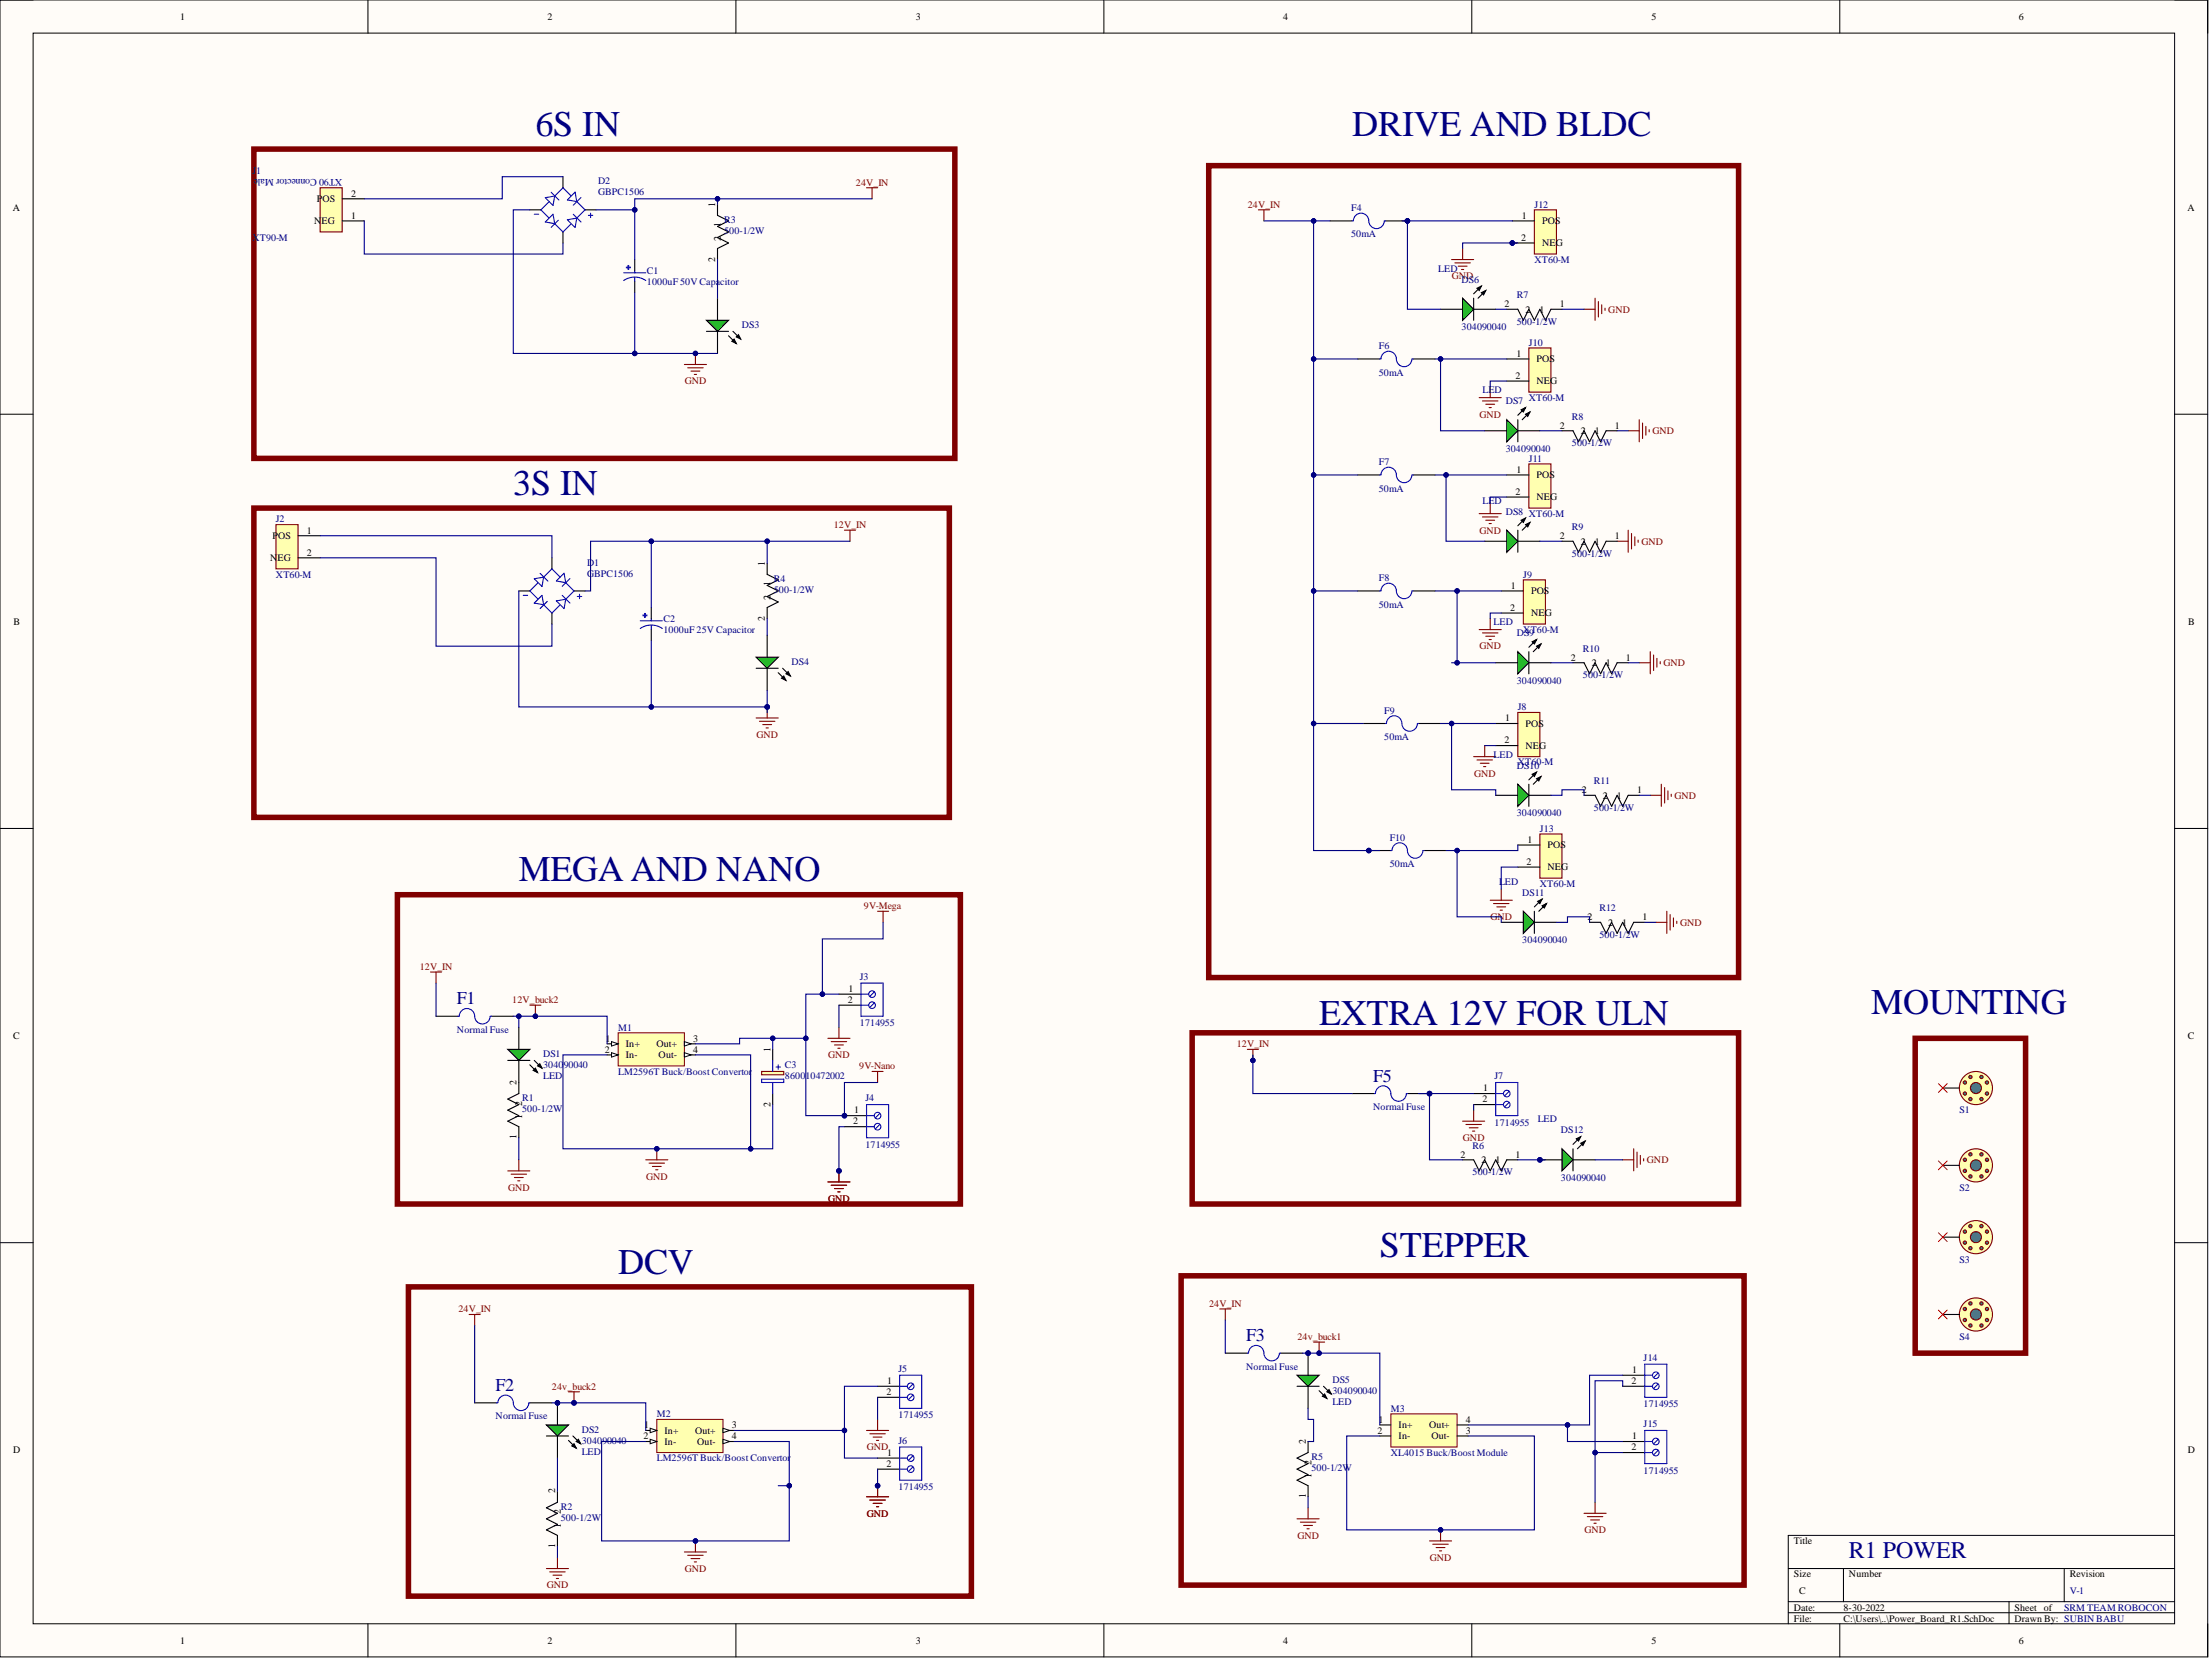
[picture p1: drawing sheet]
<svg xmlns="http://www.w3.org/2000/svg" width="508mm" height="381mm" viewBox="0 0 508 381" stroke-linecap="round" stroke-linejoin="round" font-family="sans-serif">
<defs><g id="words">
<g font-size="8.3" fill="#000080">
<text x="122.9" y="31.2">6S IN</text>
<text x="310.5" y="31.2">DRIVE AND BLDC</text>
<text x="117.9" y="113.6">3S IN</text>
<text x="119.1" y="202.3">MEGA AND NANO</text>
<text x="429.6" y="232.7">MOUNTING</text>
<text x="302.9" y="235.3">EXTRA 12V FOR ULN</text>
<text x="141.9" y="292.3">DCV</text>
<text x="316.8" y="288.5">STEPPER</text>
</g>
<text font-size="5.5" fill="#000080" x="424.5" y="357.6">R1 POWER</text>
<g font-size="4.1" fill="#000080">
<text x="104.9" y="230.5">F1</text>
<text x="315.3" y="248.3">F5</text>
<text x="286.1" y="307.9">F3</text>
<text x="113.8" y="319.3">F2</text>
</g>
<g font-size="2.3">
<text x="41.4" y="4.6">1</text>
<text x="125.7" y="4.6">2</text>
<text x="210.3" y="4.6">3</text>
<text x="294.6" y="4.6">4</text>
<text x="379.2" y="4.6">5</text>
<text x="463.6" y="4.6">6</text>
<text x="72.7" y="46.4">POS</text>
<text x="80.6" y="45.1">2</text>
<text x="164.2" y="47.4" transform="rotate(-90 164.2 47.4)">1</text>
<text x="3" y="48.3">A</text>
<text x="72.1" y="51.5">N</text>
<text x="73.8" y="51.5">EG</text>
<text x="80.6" y="50.2">1</text>
<text x="165.5" y="52.1" transform="rotate(-90 165.5 52.1)">1</text>
<text x="349.4" y="50.2">1</text>
<text x="354.1" y="51.5">POS</text>
<text x="502.2" y="48.3">A</text>
<text x="165.5" y="55.3" transform="rotate(-90 165.5 55.3)">2</text>
<text x="349.3" y="55.3">2</text>
<text x="354.1" y="56.5">NEG</text>
<text x="164.2" y="60.1" transform="rotate(-90 164.2 60.1)">2</text>
<text x="345.4" y="70.5">2</text>
<text x="350.3" y="71.7">2</text>
<text x="353.5" y="71.7">1</text>
<text x="358.1" y="70.5">1</text>
<text x="348.2" y="81.9">1</text>
<text x="352.8" y="83.2">POS</text>
<text x="348" y="87">2</text>
<text x="352.8" y="88.2">NEG</text>
<text x="358.1" y="98.4">2</text>
<text x="362.9" y="99.6">2</text>
<text x="366.1" y="99.6">1</text>
<text x="370.8" y="98.4">1</text>
<text x="348" y="113.6">2</text>
<text x="348.2" y="108.5">1</text>
<text x="352.8" y="109.8">POS</text>
<text x="352.8" y="114.8">NEG</text>
<text x="62.6" y="123.7">POS</text>
<text x="70.5" y="122.4">1</text>
<text x="358.1" y="123.7">2</text>
<text x="362.9" y="125">2</text>
<text x="366.1" y="125">1</text>
<text x="370.8" y="123.7">1</text>
<text x="62" y="128.8">N</text>
<text x="63.7" y="128.8">EG</text>
<text x="70.5" y="127.5">2</text>
<text x="175.6" y="129.8" transform="rotate(-90 175.6 129.8)">1</text>
<text x="176.9" y="137.7" transform="rotate(-90 176.9 137.7)">2</text>
<text x="176.9" y="134.4" transform="rotate(-90 176.9 134.4)">1</text>
<text x="346.9" y="135.1">1</text>
<text x="351.5" y="136.4">POS</text>
<text x="3.1" y="143.4">B</text>
<text x="175.6" y="142.5" transform="rotate(-90 175.6 142.5)">2</text>
<text x="346.7" y="140.2">2</text>
<text x="351.5" y="141.5">NEG</text>
<text x="502.4" y="143.4">B</text>
<text x="360.7" y="151.6">2</text>
<text x="365.5" y="152.9">2</text>
<text x="368.7" y="152.9">1</text>
<text x="373.3" y="151.6">1</text>
<text x="345.6" y="165.5">1</text>
<text x="350.3" y="166.8">POS</text>
<text x="345.4" y="170.6">2</text>
<text x="350.3" y="171.9">NEG</text>
<text x="363.2" y="182">2</text>
<text x="368" y="183.3">2</text>
<text x="371.2" y="183.3">1</text>
<text x="375.9" y="182">1</text>
<text x="350.7" y="193.4">1</text>
<text x="355.3" y="194.7">POS</text>
<text x="350.5" y="198.5">2</text>
<text x="355.3" y="199.8">NEG</text>
<text x="364.5" y="211.2">2</text>
<text x="369.3" y="212.5">2</text>
<text x="372.5" y="212.5">1</text>
<text x="377.1" y="211.2">1</text>
<text x="194.8" y="227.7">1</text>
<text x="194.6" y="230.2">2</text>
<text x="3" y="238.5">C</text>
<text x="139.1" y="239.1">1</text>
<text x="159.2" y="239.1">3</text>
<text x="502.3" y="238.5">C</text>
<text x="138.9" y="241.6">2</text>
<text x="143.7" y="240.3">In+</text>
<text x="143.7" y="242.9">In-</text>
<text x="150.7" y="240.3">Out+</text>
<text x="151.2" y="242.9">Out-</text>
<text x="159.2" y="241.6">4</text>
<text x="176.9" y="241.4" transform="rotate(-90 176.9 241.4)">1</text>
<text x="118.6" y="249" transform="rotate(-90 118.6 249)">2</text>
<text x="340.5" y="250.5">1</text>
<text x="119.9" y="256.8" transform="rotate(-90 119.9 256.8)">1</text>
<text x="119.9" y="253.8" transform="rotate(-90 119.9 253.8)">2</text>
<text x="176.9" y="254" transform="rotate(-90 176.9 254)">2</text>
<text x="196.1" y="255.6">1</text>
<text x="340.4" y="253">2</text>
<text x="118.6" y="261.5" transform="rotate(-90 118.6 261.5)">1</text>
<text x="195.9" y="258.1">2</text>
<text x="335.3" y="265.7">2</text>
<text x="340.1" y="267">2</text>
<text x="343.3" y="267">1</text>
<text x="348" y="265.7">1</text>
<text x="203.7" y="317.7">1</text>
<text x="374.6" y="317.7">2</text>
<text x="374.8" y="315.1">1</text>
<text x="203.5" y="320.2">2</text>
<text x="147.9" y="327.8">1</text>
<text x="152.6" y="329.1">In+</text>
<text x="159.6" y="329.1">Out+</text>
<text x="168" y="327.8">3</text>
<text x="316.3" y="329.1">2</text>
<text x="316.5" y="326.5">1</text>
<text x="321.1" y="327.8">In+</text>
<text x="328.1" y="327.8">Out+</text>
<text x="336.6" y="329.1">3</text>
<text x="336.6" y="326.5">4</text>
<text x="3" y="333.6">D</text>
<text x="147.8" y="330.3">2</text>
<text x="152.6" y="331.6">In-</text>
<text x="160.1" y="331.6">Out-</text>
<text x="168" y="330.3">4</text>
<text x="203.7" y="334.1">1</text>
<text x="299.8" y="331.4" transform="rotate(-90 299.8 331.4)">2</text>
<text x="321.1" y="330.3">In-</text>
<text x="328.6" y="330.3">Out-</text>
<text x="374.6" y="332.9">2</text>
<text x="374.8" y="330.3">1</text>
<text x="502.3" y="333.6">D</text>
<text x="203.5" y="336.7">2</text>
<text x="301.1" y="339.2" transform="rotate(-90 301.1 339.2)">1</text>
<text x="301.1" y="336.2" transform="rotate(-90 301.1 336.2)">2</text>
<text x="127.5" y="342.8" transform="rotate(-90 127.5 342.8)">2</text>
<text x="128.8" y="347.6" transform="rotate(-90 128.8 347.6)">2</text>
<text x="299.8" y="343.9" transform="rotate(-90 299.8 343.9)">1</text>
<text x="128.8" y="350.6" transform="rotate(-90 128.8 350.6)">1</text>
<text x="127.5" y="355.3" transform="rotate(-90 127.5 355.3)">1</text>
<text x="411.9" y="354.4">Title</text>
<text x="411.9" y="362">Size</text>
<text x="413.1" y="365.8">C</text>
<text x="424.5" y="362">Number</text>
<text x="475.2" y="362">Revision</text>
<text x="411.9" y="369.6">Date:</text>
<text x="423.3" y="369.6">8-30-2022</text>
<text x="462.5" y="369.6">Sheet of</text>
<text x="41.4" y="377.3">1</text>
<text x="125.7" y="377.3">2</text>
<text x="210.3" y="377.3">3</text>
<text x="294.6" y="377.3">4</text>
<text x="379.2" y="377.3">5</text>
<text x="411.9" y="372.2">File:</text>
<text x="423.3" y="372.2">C:\Users\..\Power_Board_R1.SchDoc</text>
<text x="462.5" y="372.2">Drawn By: SUBIN BABU</text>
<text x="463.6" y="377.3">6</text>
</g>
<g font-size="2.3" fill="#000080">
<text x="58" y="40.1">J</text>
<text x="58.8" y="40.1">1</text>
<text x="78.6" y="41.1" transform="rotate(-180 78.6 41.1)">XT90 Connector Male</text>
<text x="137.4" y="42.3">D2</text>
<text x="137.4" y="44.9">GBPC1506</text>
<text x="352.3" y="47.7">J12</text>
<text x="166.3" y="51.2">R3</text>
<text x="166.3" y="53.7">500-1/2W</text>
<text x="310.2" y="48.4">F4</text>
<text x="58" y="55.3">XT90-M</text>
<text x="310.2" y="54.5">50mA</text>
<text x="148.5" y="63">C1</text>
<text x="148.5" y="65.5">1000uF 50V Capacitor</text>
<text x="330.2" y="62.4">LED</text>
<text x="335.6" y="64.9">DS6</text>
<text x="352.3" y="60.3">XT60-M</text>
<text x="348.2" y="68.4">R7</text>
<text x="170.3" y="75.3">DS3</text>
<text x="335.6" y="75.8">304090040</text>
<text x="348.2" y="74.5">500-1/2W</text>
<text x="316.6" y="80.1">F6</text>
<text x="351" y="79.3">J10</text>
<text x="316.6" y="86.2">50mA</text>
<text x="340.4" y="90.3">LED</text>
<text x="345.7" y="92.8">DS7</text>
<text x="351" y="92">XT60-M</text>
<text x="360.9" y="96.3">R8</text>
<text x="316.6" y="106.7">F7</text>
<text x="345.7" y="103.7">304090040</text>
<text x="351" y="106">J11</text>
<text x="360.9" y="102.4">500-1/2W</text>
<text x="316.6" y="112.8">50mA</text>
<text x="63.4" y="119.9">J2</text>
<text x="340.4" y="115.6">LED</text>
<text x="345.7" y="118.1">DS8 XT60-M</text>
<text x="360.9" y="121.7">R9</text>
<text x="134.8" y="129.8">D1</text>
<text x="360.9" y="127.8">500-1/2W</text>
<text x="63.4" y="132.6">XT60-M</text>
<text x="134.8" y="132.3">GBPC1506</text>
<text x="177.7" y="133.6">R4</text>
<text x="177.7" y="136.1">500-1/2W</text>
<text x="316.6" y="133.4">F8</text>
<text x="349.8" y="132.6">J9</text>
<text x="152.3" y="142.8">C2</text>
<text x="316.6" y="139.4">50mA</text>
<text x="342.9" y="143.5">LED</text>
<text x="152.3" y="145.4">1000uF 25V Capacitor</text>
<text x="348.2" y="146">DS9</text>
<text x="349.8" y="145.3">XT60-M</text>
<text x="363.4" y="149.6">R10</text>
<text x="181.7" y="152.6">DS4</text>
<text x="363.4" y="155.7">500-1/2W</text>
<text x="348.2" y="156.9">304090040</text>
<text x="317.8" y="163.8">F9</text>
<text x="348.5" y="163">J8</text>
<text x="317.8" y="169.9">50mA</text>
<text x="342.9" y="173.9">LED</text>
<text x="348.2" y="176.5">DS10</text>
<text x="348.5" y="175.7">XT60-M</text>
<text x="366" y="180">R11</text>
<text x="348.2" y="187.4">304090040</text>
<text x="353.6" y="190.9">J13</text>
<text x="366" y="186.1">500-1/2W</text>
<text x="319.1" y="192.9">F10</text>
<text x="319.1" y="199">50mA</text>
<text x="344.2" y="203.1">LED</text>
<text x="353.6" y="203.6">XT60-M</text>
<text x="349.5" y="205.6">DS11</text>
<text x="367.2" y="209.2">R12</text>
<text x="367.2" y="215.2">500-1/2W</text>
<text x="349.5" y="216.5">304090040</text>
<text x="197.4" y="224.9">J3</text>
<text x="104.9" y="237">Normal Fuse</text>
<text x="141.9" y="236.5">M1</text>
<text x="197.4" y="235.5">1714955</text>
<text x="124.7" y="242.6">DS1</text>
<text x="124.7" y="245.2">3040</text>
<text x="129.4" y="245.2">90040</text>
<text x="180.2" y="245.2">C3</text>
<text x="124.7" y="247.7">LED</text>
<text x="141.9" y="246.7">LM2596T Buck/Boost Convertor</text>
<text x="180.2" y="247.7">860010472002</text>
<text x="343.2" y="247.7">J7</text>
<text x="119.9" y="252.8">R1</text>
<text x="119.9" y="255.3">500-1/2W</text>
<text x="198.7" y="252.8">J4</text>
<text x="315.3" y="254.8">Normal Fuse</text>
<text x="353.1" y="257.6">LED</text>
<text x="449.9" y="255.6">S1</text>
<text x="198.7" y="263.4">1714955</text>
<text x="338.1" y="263.7">R6</text>
<text x="343.2" y="258.3">1714955</text>
<text x="358.4" y="260.1">DS12</text>
<text x="338.1" y="269.8">500-1/2W</text>
<text x="358.4" y="271">304090040</text>
<text x="449.9" y="273.3">S2</text>
<text x="449.9" y="289.8">S3</text>
<text x="449.9" y="307.5">S4</text>
<text x="206.3" y="314.9">J5</text>
<text x="286.1" y="314.4">Normal Fuse</text>
<text x="305.9" y="317.4">DS5</text>
<text x="377.4" y="312.3">J14</text>
<text x="305.9" y="322.5">LED</text>
<text x="305.9" y="320">304090040</text>
<text x="377.4" y="323">1714955</text>
<text x="113.8" y="325.8">Normal Fuse</text>
<text x="133.6" y="328.8">DS2</text>
<text x="150.8" y="325.3">M2</text>
<text x="206.3" y="325.5">1714955</text>
<text x="319.3" y="324">M3</text>
<text x="377.4" y="327.6">J15</text>
<text x="133.6" y="333.9">LED</text>
<text x="133.6" y="331.4">3040</text>
<text x="138.3" y="331.4">90040</text>
<text x="150.8" y="335.4">LM2596T Buck/Boost Convertor</text>
<text x="206.3" y="331.4">J6</text>
<text x="301.1" y="335.2">R5</text>
<text x="319.3" y="334.1">XL4015 Buck/Boost Module</text>
<text x="301.1" y="337.7">500-1/2W</text>
<text x="377.4" y="338.2">1714955</text>
<text x="128.8" y="346.6">R2</text>
<text x="206.3" y="342">1714955</text>
<text x="128.8" y="349.1">500-1/2W</text>
<text x="475.2" y="365.8">V-1</text>
<text x="473.9" y="369.6">SRM TEAM ROBOCON</text>
</g>
<g font-size="2.3" fill="#800000">
<text x="196.5" y="42.6">24V_IN</text>
<text x="286.5" y="47.7">24V_IN</text>
<text x="333.4" y="64.1">GND</text>
<text x="369.3" y="71.7">GND</text>
<text x="157.2" y="88.2">GND</text>
<text x="339.7" y="95.8">GND</text>
<text x="379.4" y="99.6">GND</text>
<text x="191.4" y="121.2">12V_IN</text>
<text x="339.7" y="122.4">GND</text>
<text x="376.9" y="125">GND</text>
<text x="339.7" y="149.1">GND</text>
<text x="381.9" y="152.9">GND</text>
<text x="173.7" y="169.4">GND</text>
<text x="338.4" y="178.2">GND</text>
<text x="384.5" y="183.3">GND</text>
<text x="198.4" y="208.7">9V-Mega</text>
<text x="342.2" y="211.2">GND</text>
<text x="385.7" y="212.5">GND</text>
<text x="96.4" y="222.6">12V_IN</text>
<text x="117.6" y="230.2">12V_buck2</text>
<text x="190.2" y="242.9">GND</text>
<text x="197.3" y="245.4">9V-Nano</text>
<text x="283.9" y="240.3">12V_IN</text>
<text x="335.9" y="261.9">GND</text>
<text x="378.1" y="267">GND</text>
<text x="116.7" y="273.3">GND</text>
<text x="148.4" y="270.8">GND</text>
<text x="190.2" y="275.8">GND</text>
<text x="277.6" y="299.9">24V_IN</text>
<text x="105.3" y="301.2">24V_IN</text>
<text x="297.9" y="307.5">24v_buck1</text>
<text x="126.7" y="318.9">24v_buck2</text>
<text x="199" y="332.9">GND</text>
<text x="199" y="348.1">GND</text>
<text x="297.9" y="353.2">GND</text>
<text x="363.8" y="351.9">GND</text>
<text x="328.3" y="358.2">GND</text>
<text x="125.5" y="364.6">GND</text>
<text x="157.2" y="360.8">GND</text>
</g>
</g></defs>
<path d="M0 0h506.9v380.3h-506.9z" fill-rule="evenodd" fill="#fffcf8"/>
<path d="M0 0h506.9v380.3h-506.9z" fill="none" stroke="#000" stroke-width=".23"/>
<path d="M7.6 7.6h491.7v365.1h-491.7z" fill-rule="evenodd" fill="#fffcf8"/>
<g fill="none" stroke="#000" stroke-width=".23">
<path d="M0 0h7.6M84.5 0v7.6M169 0v7.6M253.4 0v7.6M337.9 0v7.6M422.4 0v7.6M499.3 0h7.6v7.6M7.6 7.6h491.7v365.1h-491.7zM0 95.1h7.6M499.3 95.1h7.6M0 190.1h7.6M499.3 190.1h7.6"/>
<path d="M0 285.2h7.6M499.3 285.2h7.6M499.3 352.4h-88.7v20.3M84.5 372.7v7.6M169 372.7v7.6M253.4 372.7v7.6M337.9 372.7v7.6M410.6 360h88.7M410.6 367.6h88.7M410.6 370.2h88.7M422.4 372.7v7.6M423.3 360v7.6"/>
<path d="M461.3 367.6v5.1M473.9 360v7.6M506.9 372.7v7.6"/>
</g>
<path d="M333.3 59.6h5.1M335.8 57v2.6M334 60.3h3.6M334.8 61.1h2M335.6 61.9h.5M157.1 83.7h5.1M157.9 84.4h3.5M158.7 85.2h2M159.4 85.9h.5M159.7 81.1v2.6" fill="none" stroke="#800000" stroke-width=".25"/>
<circle cx="159.7" cy="81.1" r=".51" fill="#000080"/>
<circle cx="159.7" cy="81.1" r=".51" fill="none" stroke="#000080" stroke-width=".23"/>
<path d="M288.9 48.2h2.6M290.2 48.2v2.5" fill="none" stroke="#800000" stroke-width=".25"/>
<circle cx="323.1" cy="50.7" r=".51" fill="#000080"/>
<circle cx="323.1" cy="50.7" r=".51" fill="none" stroke="#000080" stroke-width=".23"/>
<path d="M305.4 50.7h5.1M318.1 50.7h5" fill="none" stroke="#000" stroke-width=".25"/>
<circle cx="323.1" cy="50.7" r=".51" fill="#000080"/>
<circle cx="323.1" cy="50.7" r=".51" fill="none" stroke="#000080" stroke-width=".23"/>
<g fill="none" stroke="#00f" stroke-width=".25">
<path d="M310.5 50.7h.2M310.7 50.6a1.83 1.83 0 0 1 2.1-1.7 1.83 1.83 0 0 1 1.5 2.3 1.77 1.77 0 0 0 2 1.3 1.77 1.77 0 0 0 1.5-1.7M317.8 50.7h.3M316.8 82.4h.3M317.1 82.3a1.83 1.83 0 0 1 2.1-1.7 1.83 1.83 0 0 1 1.5 2.3 1.77 1.77 0 0 0 1.9 1.3 1.77 1.77 0 0 0 1.6-1.7M324.2 82.4h.2M316.8 109h.3M317.1 109a1.83 1.83 0 0 1 2.1-1.7 1.83 1.83 0 0 1 1.5 2.2 1.77 1.77 0 0 0 1.9 1.3 1.77 1.77 0 0 0 1.6-1.7M324.2 109h.2M316.8 135.6h.3M317.1 135.6a1.83 1.83 0 0 1 2.1-1.7 1.83 1.83 0 0 1 1.5 2.2 1.77 1.77 0 0 0 1.9 1.3 1.77 1.77 0 0 0 1.6-1.7M324.2 135.6h.2"/>
<path d="M318.1 166.1h.2M318.3 166a1.83 1.83 0 0 1 2.1-1.7 1.83 1.83 0 0 1 1.5 2.2 1.77 1.77 0 0 0 2 1.3 1.77 1.77 0 0 0 1.5-1.7M325.4 166.1h.3"/>
</g>
<g fill="none" stroke="#800000" stroke-width=".25">
<path d="M363.7 71h2.5M366.2 68.4v5.1M367 69.2v3.6M367.8 70v2M368.5 70.7v.5M339.6 91.3h5.1M340.4 92h3.5M341.1 92.8h2.1M341.9 93.5h.5M342.2 88.7v2.6M373.8 98.9h2.6M376.4 96.3v5.1"/>
<path d="M377.1 97.1v3.5M377.9 97.9v2M378.7 98.6v.5M339.6 117.9h5.1M340.4 118.6h3.5M341.1 119.4h2.1M342.2 115.4v2.5M341.9 120.2h.5M371.3 124.2h2.5M373.8 121.7v5.1M374.6 122.4v3.6M375.4 123.2v2"/>
<path d="M376.1 124v.5M339.6 144.5h5.1M340.4 145.3h3.5M341.1 146h2.1M341.9 146.8h.5M342.2 142v2.5M376.4 152.1h2.5M378.9 149.6v5M379.7 150.3v3.6M380.4 151.1v2M381.2 151.9v.5M338.4 173.7h5"/>
<path d="M339.1 174.4h3.6M339.9 175.2h2M340.6 175.9h.5M340.9 171.1v2.6M378.9 182.5h2.5M381.4 180v5.1M382.2 180.8v3.5M383 181.5v2.1M383.7 182.3v.5"/>
</g>
<path d="M164.7 68.4v5.1M164.7 76.1v5M311.7 82.4h5.1M324.4 82.4h5.1M311.7 109h5.1M324.4 109h5.1M311.7 135.6h5.1M324.4 135.6h5.1M313 166.1h5.1M325.7 166.1h5" fill="none" stroke="#000" stroke-width=".25"/>
<path d="M162.2 73.5h5.1l-2.6 2.6z" fill="#00bf00"/>
<path d="M162.2 73.5h5.1l-2.6 2.6zM162.2 76.1h5.1M167.3 77.1l1.7 1.7M168.3 76.1l1.8 1.7M168.5 77.8l.5 1-1-.5zM169.6 76.8l.5 1-1.1-.5zM330.7 71h5.1M338.4 71h5" fill="none" stroke="#000" stroke-width=".25"/>
<path d="M168.5 77.8l.5 1-1-.5zM169.6 76.8l.5 1-1.1-.5z" fill="#000"/>
<path d="M335.8 68.4l2.6 2.6-2.6 2.5z" fill="#00bf00"/>
<path d="M335.8 68.4l2.6 2.6-2.6 2.5zM338.4 68.4v5.1M339.1 66.2l1-.5-.5 1zM340.1 67.2l1-.5-.5 1zM340.1 65.7l-1.7 1.7M341.1 66.7l-1.7 1.7M340.9 98.9h5.1M348.5 98.9h5.1" fill="none" stroke="#000" stroke-width=".25"/>
<path d="M339.1 66.2l1-.5-.5 1zM340.1 67.2l1-.5-.5 1z" fill="#000"/>
<path d="M346 96.3l2.5 2.6-2.5 2.5z" fill="#00bf00"/>
<path d="M346 96.3l2.5 2.6-2.5 2.5zM348.5 96.3v5.1M349.3 94.1l1-.6-.5 1.1zM350.3 95.1l1-.5-.5 1zM350.3 93.5l-1.8 1.8M351.3 94.6l-1.8 1.7M343.4 152.1h5.1M351 152.1h5.1" fill="none" stroke="#000" stroke-width=".25"/>
<path d="M349.3 94.1l1-.6-.5 1.1zM350.3 95.1l1-.5-.5 1z" fill="#000"/>
<path d="M348.5 149.6l2.5 2.5-2.5 2.5z" fill="#00bf00"/>
<path d="M348.5 149.6l2.5 2.5-2.5 2.5zM351 149.6v5M351.8 147.3l1-.5-.5 1zM352.8 148.3l1-.5-.5 1zM352.8 146.8l-1.8 1.8M353.8 147.8l-1.8 1.8M343.4 182.5h5.1M351 182.5h5.1" fill="none" stroke="#000" stroke-width=".25"/>
<path d="M351.8 147.3l1-.5-.5 1zM352.8 148.3l1-.5-.5 1z" fill="#000"/>
<path d="M348.5 180l2.5 2.5-2.5 2.6z" fill="#00bf00"/>
<path d="M164.7 46.9v2.5l2.6 1.3-2.6 1.3 2.6 1.2-2.6 1.3 2.6 1.3-2.6 1.2v2.6M346 71h2.5l1.3 2.5 1.2-2.5 1.3 2.5 1.3-2.5 1.2 2.5 1.3-2.5h2.5M358.6 98.9h2.6l1.2 2.5 1.3-2.5 1.3 2.5 1.2-2.5 1.3 2.5 1.3-2.5h2.5M358.6 124.2h2.6l1.2 2.6 1.3-2.6 1.3 2.6 1.2-2.6 1.3 2.6 1.3-2.6h2.5M361.2 152.1h2.5l1.3 2.5 1.2-2.5 1.3 2.5 1.3-2.5 1.2 2.5 1.3-2.5h2.5M351.8 177.7l1-.5-.5 1zM352.8 178.7l1-.5-.5 1zM352.8 177.2l-1.8 1.8M353.8 178.2l-1.8 1.8M348.5 180l2.5 2.5-2.5 2.6zM351 180v5.1M363.7 182.5h2.5l1.3 2.6 1.3-2.6 1.2 2.6 1.3-2.6 1.3 2.6 1.2-2.6h2.6" fill="none" stroke="#000" stroke-width=".25"/>
<path d="M351.8 177.7l1-.5-.5 1zM352.8 178.7l1-.5-.5 1z" fill="#000"/>
<path d="M328.2 353.7h5.1M329 354.4h3.5M329.7 355.2h2.1M330.5 356h.5M330.7 351.1v2.6M363.7 347.3h5.1M364.5 348.1h3.5M365.2 348.9h2M366 349.6h.5M366.2 344.8v2.5" fill="none" stroke="#800000" stroke-width=".25"/>
<circle cx="330.8" cy="351.1" r=".51" fill="#000080"/>
<circle cx="330.8" cy="351.1" r=".51" fill="none" stroke="#000080" stroke-width=".23"/>
<path d="M301.6 308h2.5M302.9 308v2.6" fill="none" stroke="#800000" stroke-width=".25"/>
<circle cx="302.9" cy="310.6" r=".51" fill="#000080"/>
<circle cx="302.9" cy="310.6" r=".51" fill="none" stroke="#000080" stroke-width=".23"/>
<path d="M340.9 124.2h5.1M348.5 124.2h5.1" fill="none" stroke="#000" stroke-width=".25"/>
<path d="M346 121.7l2.5 2.5-2.5 2.6z" fill="#00bf00"/>
<path d="M349.3 119.4l1-.5-.5 1zM350.3 118.9l-1.8 1.8M351.3 119.9l-1.8 1.8M346 121.7l2.5 2.5-2.5 2.6zM348.5 121.7v5.1M350.3 120.4l1-.5-.5 1z" fill="none" stroke="#000" stroke-width=".25"/>
<path d="M349.3 119.4l1-.5-.5 1zM350.3 120.4l1-.5-.5 1z" fill="#000"/>
<path d="M342.2 206.6h5M342.9 207.4h3.6M343.7 208.1h2M344.4 208.9h.5M344.7 204.1v2.5M280.1 300.4h2.5M281.3 300.4v2.6" fill="none" stroke="#800000" stroke-width=".25"/>
<circle cx="314.3" cy="195.2" r=".51" fill="#000080"/>
<circle cx="314.3" cy="195.2" r=".51" fill="none" stroke="#000080" stroke-width=".23"/>
<path d="M314.3 195.2h5" fill="none" stroke="#000" stroke-width=".25"/>
<circle cx="314.3" cy="195.2" r=".51" fill="#000080"/>
<circle cx="314.3" cy="195.2" r=".51" fill="none" stroke="#000080" stroke-width=".23"/>
<path d="M326.9 195.2h5.1M344.7 211.7h5.1M352.3 211.7h5.1" fill="none" stroke="#000" stroke-width=".25"/>
<path d="M319.3 195.2h.3M319.6 195.2a1.83 1.83 0 0 1 2.1-1.7 1.83 1.83 0 0 1 1.5 2.2 1.77 1.77 0 0 0 1.9 1.3 1.77 1.77 0 0 0 1.6-1.7M326.7 195.2h.2" fill="none" stroke="#00f" stroke-width=".25"/>
<path d="M380.2 211.7h2.5M382.7 209.2v5M383.5 209.9v3.6M384.2 210.7v2M385 211.4v.5" fill="none" stroke="#800000" stroke-width=".25"/>
<path d="M349.8 209.2l2.5 2.5-2.5 2.5z" fill="#00bf00"/>
<path d="M349.8 209.2l2.5 2.5-2.5 2.5zM352.3 209.2v5M353.1 206.9l1-.5-.5 1zM354.1 207.9l1-.5-.5 1zM354.1 206.4l-1.8 1.7M355.1 207.4l-1.8 1.8M365 211.7h2.5l1.3 2.5 1.2-2.5 1.3 2.5 1.3-2.5 1.2 2.5 1.3-2.5h2.5" fill="none" stroke="#000" stroke-width=".25"/>
<path d="M353.1 206.9l1-.5-.5 1zM354.1 207.9l1-.5-.5 1z" fill="#000"/>
<path d="M173.6 164.8h5.1M174.4 165.5h3.5M175.1 166.3h2.1M175.9 167.1h.5M176.1 162.3v2.5M201.5 209.2h2.5M202.8 209.2v2.5M200.2 245.9h2.6M201.5 245.9v2.6" fill="none" stroke="#800000" stroke-width=".25"/>
<circle cx="176.1" cy="162.3" r=".51" fill="#000080"/>
<circle cx="176.1" cy="162.3" r=".51" fill="none" stroke="#000080" stroke-width=".23"/>
<path d="M193.9 121.7h2.5M195.2 121.7v2.5" fill="none" stroke="#800000" stroke-width=".25"/>
<path d="M176.1 145.8v5M176.1 153.4v5.1" fill="none" stroke="#000" stroke-width=".25"/>
<path d="M173.6 150.8h5.1l-2.6 2.6z" fill="#00bf00"/>
<path d="M173.6 150.8h5.1l-2.6 2.6zM173.6 153.4h5.1M178.7 154.4l1.8 1.8M179.7 153.4l1.8 1.8M179.9 155.2l.6 1-1.1-.5zM181 154.1l.5 1.1-1-.6z" fill="none" stroke="#000" stroke-width=".25"/>
<path d="M179.9 155.2l.6 1-1.1-.5zM181 154.1l.5 1.1-1-.6z" fill="#000"/>
<path d="M63.4 120.4h5v10.2h-5z" fill-rule="evenodd" fill="#ffffb0"/>
<path d="M63.4 120.4h5v10.2h-5zM190.1 271.3h5.1M190.8 272h3.6M191.6 272.8h2M192.4 273.6h.5M192.6 268.7v2.6" fill="none" stroke="#800000" stroke-width=".25"/>
<path d="M68.4 123h5.1M68.4 128h5.1" fill="none" stroke="#000" stroke-width=".25"/>
<circle cx="192.6" cy="268.7" r=".51" fill="#000080"/>
<circle cx="192.6" cy="268.7" r=".51" fill="none" stroke="#000080" stroke-width=".23"/>
<path d="M190.1 271.3h5.1M190.8 272h3.6M191.6 272.8h2M192.4 273.6h.5M192.6 268.7v2.6" fill="none" stroke="#800000" stroke-width=".25"/>
<circle cx="192.6" cy="268.7" r=".51" fill="#000080"/>
<circle cx="192.6" cy="268.7" r=".51" fill="none" stroke="#000080" stroke-width=".23"/>
<path d="M141.9 237h15.2v7.7h-15.2z" fill-rule="evenodd" fill="#ffffb0"/>
<path d="M141.9 237h15.2v7.7h-15.2z" fill="none" stroke="#800000" stroke-width=".23"/>
<path d="M139.4 239.6h2.5" fill="none" stroke="#000" stroke-width=".25"/>
<path d="M140.4 239.1l1.5 .5-1.5 .5z" fill="#f8fcff"/>
<path d="M140.4 239.1l1.5 .5-1.5 .5z" fill="none" stroke="#000" stroke-width=".23"/>
<path d="M139.4 242.1h2.5" fill="none" stroke="#000" stroke-width=".25"/>
<path d="M140.4 241.6l1.5 .5-1.5 .5z" fill="#f8fcff"/>
<path d="M140.4 241.6l1.5 .5-1.5 .5z" fill="none" stroke="#000" stroke-width=".23"/>
<path d="M157.1 242.1h2.6" fill="none" stroke="#000" stroke-width=".25"/>
<path d="M157.1 241.6l1.6 .5-1.6 .5z" fill="#f8fcff"/>
<path d="M157.1 241.6l1.6 .5-1.6 .5z" fill="none" stroke="#000" stroke-width=".23"/>
<path d="M157.1 239.6h2.6" fill="none" stroke="#000" stroke-width=".25"/>
<path d="M157.1 239.1l1.6 .5-1.6 .5z" fill="#f8fcff"/>
<path d="M157.1 239.1l1.6 .5-1.6 .5z" fill="none" stroke="#000" stroke-width=".23"/>
<path d="M190.1 238.3h5.1M190.8 239.1h3.6M191.6 239.8h2M192.6 235.8v2.5M192.4 240.6h.5M148.3 266.2h5M149 267h3.6M149.8 267.7h2M150.5 268.5h.6M150.8 263.7v2.5" fill="none" stroke="#800000" stroke-width=".25"/>
<circle cx="150.8" cy="263.7" r=".51" fill="#000080"/>
<circle cx="150.8" cy="263.7" r=".51" fill="none" stroke="#000080" stroke-width=".23"/>
<path d="M121.7 230.7h2.5M122.9 230.7v2.5" fill="none" stroke="#800000" stroke-width=".25"/>
<circle cx="122.9" cy="233.2" r=".51" fill="#000080"/>
<circle cx="122.9" cy="233.2" r=".51" fill="none" stroke="#000080" stroke-width=".23"/>
<path d="M98.8 223.1h2.6M100.1 223.1v2.5M199 343.5h5M199.7 344.3h3.6M200.5 345.1h2M201.2 345.8h.5M201.5 341v2.5" fill="none" stroke="#800000" stroke-width=".25"/>
<circle cx="201.5" cy="341" r=".51" fill="#000080"/>
<circle cx="201.5" cy="341" r=".51" fill="none" stroke="#000080" stroke-width=".23"/>
<path d="M199 343.5h5M199.7 344.3h3.6M200.5 345.1h2M201.2 345.8h.5M201.5 341v2.5" fill="none" stroke="#800000" stroke-width=".25"/>
<circle cx="201.5" cy="341" r=".51" fill="#000080"/>
<circle cx="201.5" cy="341" r=".51" fill="none" stroke="#000080" stroke-width=".23"/>
<path d="M150.8 325.8h15.2v7.6h-15.2z" fill-rule="evenodd" fill="#ffffb0"/>
<path d="M150.8 325.8h15.2v7.6h-15.2z" fill="none" stroke="#800000" stroke-width=".23"/>
<path d="M148.3 328.3h2.5" fill="none" stroke="#000" stroke-width=".25"/>
<path d="M149.3 327.8l1.5 .5-1.5 .5z" fill="#f8fcff"/>
<path d="M149.3 327.8l1.5 .5-1.5 .5z" fill="none" stroke="#000" stroke-width=".23"/>
<path d="M148.3 330.9h2.5" fill="none" stroke="#000" stroke-width=".25"/>
<path d="M149.3 330.3l1.5 .6-1.5 .5z" fill="#f8fcff"/>
<path d="M149.3 330.3l1.5 .6-1.5 .5z" fill="none" stroke="#000" stroke-width=".23"/>
<path d="M166 330.9h2.5" fill="none" stroke="#000" stroke-width=".25"/>
<path d="M166 330.3l1.5 .6-1.5 .5z" fill="#f8fcff"/>
<path d="M166 330.3l1.5 .6-1.5 .5z" fill="none" stroke="#000" stroke-width=".23"/>
<path d="M166 328.3h2.5" fill="none" stroke="#000" stroke-width=".25"/>
<path d="M166 327.8l1.5 .5-1.5 .5z" fill="#f8fcff"/>
<path d="M166 327.8l1.5 .5-1.5 .5z" fill="none" stroke="#000" stroke-width=".23"/>
<path d="M199 328.3h5M199.7 329.1h3.6M200.5 329.8h2M201.2 330.6h.5M201.5 325.8v2.5M157.1 356.2h5.1M157.9 357h3.5M158.7 357.7h2M159.4 358.5h.5M159.7 353.7v2.5" fill="none" stroke="#800000" stroke-width=".25"/>
<circle cx="159.7" cy="353.7" r=".51" fill="#000080"/>
<circle cx="159.7" cy="353.7" r=".51" fill="none" stroke="#000080" stroke-width=".23"/>
<path d="M130.5 319.4h2.6M131.8 319.4v2.6" fill="none" stroke="#800000" stroke-width=".25"/>
<circle cx="131.8" cy="322" r=".51" fill="#000080"/>
<circle cx="131.8" cy="322" r=".51" fill="none" stroke="#000080" stroke-width=".23"/>
<g fill="none" stroke="#800000" stroke-width=".25">
<path d="M199 43.1h2.5M200.2 43.1v2.5M335.8 257.3h5.1M336.6 258.1h3.5M337.3 258.9h2.1M338.1 259.6h.5M338.4 254.8v2.5M372.6 266.2h2.5M375.1 263.7v5M375.9 264.4v3.6M376.6 265.2v2M377.4 265.9v.6"/>
<path d="M107.7 301.7h2.5M109 301.7v2.5"/>
</g>
<path d="M58.3 34.2h160.9v71h-160.9zM277.5 38h121.7v186.4h-121.7zM58.3 116.6h159.7v71h-159.7zM91.2 205.4h129.3v70.9h-129.3zM93.8 295.4h129.2v70.9h-129.2zM271.2 292.8h129.2v71h-129.2z" fill="none" stroke="#800000" stroke-width="1.3"/>
<circle cx="353.6" cy="266.2" r=".51" fill="#000080"/>
<circle cx="353.6" cy="266.2" r=".51" fill="none" stroke="#000080" stroke-width=".23"/>
<path d="M353.6 266.2h5" fill="none" stroke="#000" stroke-width=".25"/>
<circle cx="353.6" cy="266.2" r=".51" fill="#000080"/>
<circle cx="353.6" cy="266.2" r=".51" fill="none" stroke="#000080" stroke-width=".23"/>
<path d="M361.2 266.2h5" fill="none" stroke="#000" stroke-width=".25"/>
<path d="M358.6 263.7l2.6 2.5-2.6 2.5z" fill="#00bf00"/>
<path d="M335.8 266.2h2.6l1.2 2.5 1.3-2.5 1.3 2.5 1.2-2.5 1.3 2.5 1.3-2.5h2.5M358.6 263.7l2.6 2.5-2.6 2.5zM361.2 263.7v5M361.9 261.4l1-.5-.5 1zM362.9 262.4l1.1-.5-.6 1zM362.9 260.9l-1.7 1.8M364 261.9l-1.8 1.8" fill="none" stroke="#000" stroke-width=".25"/>
<path d="M361.9 261.4l1-.5-.5 1zM362.9 262.4l1.1-.5-.6 1z" fill="#000"/>
<path d="M286.4 240.8h2.5M287.7 240.8v2.6" fill="none" stroke="#800000" stroke-width=".25"/>
<circle cx="287.7" cy="243.4" r=".51" fill="#000080"/>
<circle cx="287.7" cy="243.4" r=".51" fill="none" stroke="#000080" stroke-width=".23"/>
<path d="M273.7 237h125.5v39.3h-125.5z" fill="none" stroke="#800000" stroke-width="1.3"/>
<path d="M176.1 129.3v2.5l2.6 1.3-2.6 1.3 2.6 1.2-2.6 1.3 2.6 1.3-2.6 1.2v2.6M192.6 228.2h5.1M192.6 230.7h5.1" fill="none" stroke="#000" stroke-width=".25"/>
<circle cx="200.2" cy="228.2" r=".76" fill="#fff"/>
<g fill="none" stroke="#00f" stroke-width=".25">
<path d="M200.8 227.6l-1.1 1.1"/>
<circle cx="200.2" cy="228.2" r=".76"/>
</g>
<circle cx="200.2" cy="230.7" r=".76" fill="#fff"/>
<g fill="none" stroke="#00f" stroke-width=".25">
<path d="M197.7 228.2h1.8M197.7 230.7h1.8M197.7 225.6h5.1v7.6h-5.1zM200.8 230.2l-1.1 1"/>
<circle cx="200.2" cy="230.7" r=".76"/>
</g>
<path d="M201.5 318.2h5.1M201.5 320.7h5.1" fill="none" stroke="#000" stroke-width=".25"/>
<circle cx="209.1" cy="318.2" r=".76" fill="#fff"/>
<g fill="none" stroke="#00f" stroke-width=".25">
<path d="M209.6 317.6l-1 1.1"/>
<circle cx="209.1" cy="318.2" r=".76"/>
</g>
<circle cx="209.1" cy="320.7" r=".76" fill="#fff"/>
<g fill="none" stroke="#00f" stroke-width=".25">
<path d="M206.6 318.2h1.7M206.6 315.6h5v7.6h-5zM206.6 320.7h1.7M209.6 320.2l-1 1.1"/>
<circle cx="209.1" cy="320.7" r=".76"/>
</g>
<path d="M201.5 334.7h5.1M201.5 337.2h5.1" fill="none" stroke="#000" stroke-width=".25"/>
<circle cx="209.1" cy="334.7" r=".76" fill="#fff"/>
<g fill="none" stroke="#00f" stroke-width=".25">
<path d="M209.6 334.1l-1 1.1"/>
<circle cx="209.1" cy="334.7" r=".76"/>
</g>
<circle cx="209.1" cy="337.2" r=".76" fill="#fff"/>
<g fill="none" stroke="#00f" stroke-width=".25">
<path d="M206.6 334.7h1.7M206.6 337.2h1.7M206.6 332.1h5v7.6h-5zM209.6 336.7l-1 1"/>
<circle cx="209.1" cy="337.2" r=".76"/>
</g>
<path d="M372.6 315.6h5M372.6 318.2h5" fill="none" stroke="#000" stroke-width=".25"/>
<circle cx="380.2" cy="315.6" r=".76" fill="#fff"/>
<g fill="none" stroke="#00f" stroke-width=".25">
<path d="M380.7 315.1l-1.1 1.1"/>
<circle cx="380.2" cy="315.6" r=".76"/>
</g>
<circle cx="380.2" cy="318.2" r=".76" fill="#fff"/>
<g fill="none" stroke="#00f" stroke-width=".25">
<path d="M377.6 315.6h1.8M377.6 318.2h1.8M377.6 313.1h5.1v7.6h-5.1zM380.7 317.6l-1.1 1.1"/>
<circle cx="380.2" cy="318.2" r=".76"/>
</g>
<path d="M338.4 251h5M338.4 253.5h5" fill="none" stroke="#000" stroke-width=".25"/>
<circle cx="346" cy="251" r=".76" fill="#fff"/>
<g fill="none" stroke="#00f" stroke-width=".25">
<path d="M346.5 250.5l-1.1 1"/>
<circle cx="346" cy="251" r=".76"/>
</g>
<circle cx="346" cy="253.5" r=".76" fill="#fff"/>
<g fill="none" stroke="#00f" stroke-width=".25">
<path d="M343.4 251h1.8M343.4 253.5h1.8M343.4 248.5h5.1v7.6h-5.1zM346.5 253l-1.1 1.1"/>
<circle cx="346" cy="253.5" r=".76"/>
</g>
<circle cx="193.9" cy="256.1" r=".51" fill="#000080"/>
<circle cx="193.9" cy="256.1" r=".51" fill="none" stroke="#000080" stroke-width=".23"/>
<path d="M193.9 256.1h5.1" fill="none" stroke="#000" stroke-width=".25"/>
<circle cx="193.9" cy="256.1" r=".51" fill="#000080"/>
<circle cx="193.9" cy="256.1" r=".51" fill="none" stroke="#000080" stroke-width=".23"/>
<path d="M193.9 258.6h5.1" fill="none" stroke="#000" stroke-width=".25"/>
<circle cx="201.5" cy="256.1" r=".76" fill="#fff"/>
<g fill="none" stroke="#00f" stroke-width=".25">
<path d="M202 255.5l-1 1.1"/>
<circle cx="201.5" cy="256.1" r=".76"/>
</g>
<circle cx="201.5" cy="258.6" r=".76" fill="#fff"/>
<g fill="none" stroke="#00f" stroke-width=".25">
<path d="M199 256.1h1.7M199 258.6h1.7M199 253.5h5v7.6h-5zM202 258.1l-1 1"/>
<circle cx="201.5" cy="258.6" r=".76"/>
</g>
<circle cx="347.2" cy="55.8" r=".51" fill="#000080"/>
<circle cx="347.2" cy="55.8" r=".51" fill="none" stroke="#000080" stroke-width=".23"/>
<path d="M352.3 48.2h5.1v10.1h-5.1z" fill-rule="evenodd" fill="#ffffb0"/>
<path d="M352.3 48.2h5.1v10.1h-5.1z" fill="none" stroke="#800000" stroke-width=".25"/>
<path d="M347.2 50.7h5.1M347.2 55.8h5.1" fill="none" stroke="#000" stroke-width=".25"/>
<circle cx="347.2" cy="55.8" r=".51" fill="#000080"/>
<circle cx="347.2" cy="55.8" r=".51" fill="none" stroke="#000080" stroke-width=".23"/>
<path d="M351 79.9h5.1v10.1h-5.1z" fill-rule="evenodd" fill="#ffffb0"/>
<path d="M351 79.9h5.1v10.1h-5.1z" fill="none" stroke="#800000" stroke-width=".25"/>
<path d="M346 82.4h5M346 87.5h5" fill="none" stroke="#000" stroke-width=".25"/>
<path d="M351 106.5h5.1v10.1h-5.1z" fill-rule="evenodd" fill="#ffffb0"/>
<path d="M351 106.5h5.1v10.1h-5.1z" fill="none" stroke="#800000" stroke-width=".25"/>
<path d="M346 109h5M346 114.1h5" fill="none" stroke="#000" stroke-width=".25"/>
<path d="M349.8 133.1h5v10.1h-5z" fill-rule="evenodd" fill="#ffffb0"/>
<path d="M349.8 133.1h5v10.1h-5z" fill="none" stroke="#800000" stroke-width=".25"/>
<path d="M344.7 135.6h5.1M344.7 140.7h5.1" fill="none" stroke="#000" stroke-width=".25"/>
<path d="M348.5 163.5h5.1v10.2h-5.1z" fill-rule="evenodd" fill="#ffffb0"/>
<path d="M348.5 163.5h5.1v10.2h-5.1z" fill="none" stroke="#800000" stroke-width=".25"/>
<path d="M343.4 166.1h5.1M343.4 171.1h5.1" fill="none" stroke="#000" stroke-width=".25"/>
<path d="M353.6 191.4h5v10.2h-5z" fill-rule="evenodd" fill="#ffffb0"/>
<path d="M353.6 191.4h5v10.2h-5z" fill="none" stroke="#800000" stroke-width=".25"/>
<path d="M348.5 193.9h5.1M348.5 199h5.1" fill="none" stroke="#000" stroke-width=".25"/>
<path d="M319.3 324.5h15.3v7.6h-15.3z" fill-rule="evenodd" fill="#ffffb0"/>
<path d="M319.3 324.5h15.3v7.6h-15.3z" fill="none" stroke="#800000" stroke-width=".23"/>
<path d="M316.8 327.1h2.5M316.8 329.6h2.5M334.6 327.1h2.5M334.6 329.6h2.5" fill="none" stroke="#000" stroke-width=".25"/>
<circle cx="453.7" cy="249.7" r="3.8" fill="#ffffb0"/>
<circle cx="453.7" cy="249.7" r="3.8" fill="none" stroke="#800000" stroke-width=".25"/>
<path d="M446.1 249.7h3.8" fill="none" stroke="#000" stroke-width=".25"/>
<circle cx="454.9" cy="252.3" r=".38" fill="#008080"/>
<circle cx="454.9" cy="252.3" r=".38" fill="none" stroke="#800000" stroke-width=".25"/>
<circle cx="452.4" cy="252.3" r=".38" fill="#008080"/>
<circle cx="452.4" cy="252.3" r=".38" fill="none" stroke="#800000" stroke-width=".25"/>
<circle cx="451.1" cy="251" r=".38" fill="#008080"/>
<circle cx="451.1" cy="251" r=".38" fill="none" stroke="#800000" stroke-width=".25"/>
<circle cx="451.1" cy="248.5" r=".38" fill="#008080"/>
<circle cx="451.1" cy="248.5" r=".38" fill="none" stroke="#800000" stroke-width=".25"/>
<circle cx="452.4" cy="247.2" r=".38" fill="#008080"/>
<circle cx="452.4" cy="247.2" r=".38" fill="none" stroke="#800000" stroke-width=".25"/>
<circle cx="454.9" cy="247.2" r=".38" fill="#008080"/>
<circle cx="454.9" cy="247.2" r=".38" fill="none" stroke="#800000" stroke-width=".25"/>
<circle cx="456.2" cy="248.5" r=".38" fill="#008080"/>
<circle cx="456.2" cy="248.5" r=".38" fill="none" stroke="#800000" stroke-width=".25"/>
<circle cx="456.2" cy="251" r=".38" fill="#008080"/>
<circle cx="456.2" cy="251" r=".38" fill="none" stroke="#800000" stroke-width=".25"/>
<circle cx="453.7" cy="249.7" r="1.27" fill="#008080"/>
<circle cx="453.7" cy="249.7" r="1.27" fill="none" stroke="#800000" stroke-width=".25"/>
<circle cx="453.7" cy="267.5" r="3.8" fill="#ffffb0"/>
<circle cx="453.7" cy="267.5" r="3.8" fill="none" stroke="#800000" stroke-width=".25"/>
<path d="M446.1 267.5h3.8" fill="none" stroke="#000" stroke-width=".25"/>
<circle cx="454.9" cy="270" r=".38" fill="#008080"/>
<circle cx="454.9" cy="270" r=".38" fill="none" stroke="#800000" stroke-width=".25"/>
<circle cx="452.4" cy="270" r=".38" fill="#008080"/>
<circle cx="452.4" cy="270" r=".38" fill="none" stroke="#800000" stroke-width=".25"/>
<circle cx="451.1" cy="268.7" r=".38" fill="#008080"/>
<circle cx="451.1" cy="268.7" r=".38" fill="none" stroke="#800000" stroke-width=".25"/>
<circle cx="451.1" cy="266.2" r=".38" fill="#008080"/>
<circle cx="451.1" cy="266.2" r=".38" fill="none" stroke="#800000" stroke-width=".25"/>
<circle cx="452.4" cy="264.9" r=".38" fill="#008080"/>
<circle cx="452.4" cy="264.9" r=".38" fill="none" stroke="#800000" stroke-width=".25"/>
<circle cx="454.9" cy="264.9" r=".38" fill="#008080"/>
<circle cx="454.9" cy="264.9" r=".38" fill="none" stroke="#800000" stroke-width=".25"/>
<circle cx="456.2" cy="266.2" r=".38" fill="#008080"/>
<circle cx="456.2" cy="266.2" r=".38" fill="none" stroke="#800000" stroke-width=".25"/>
<circle cx="456.2" cy="268.7" r=".38" fill="#008080"/>
<circle cx="456.2" cy="268.7" r=".38" fill="none" stroke="#800000" stroke-width=".25"/>
<circle cx="453.7" cy="267.5" r="1.27" fill="#008080"/>
<circle cx="453.7" cy="267.5" r="1.27" fill="none" stroke="#800000" stroke-width=".25"/>
<circle cx="453.7" cy="284" r="3.8" fill="#ffffb0"/>
<circle cx="453.7" cy="284" r="3.8" fill="none" stroke="#800000" stroke-width=".25"/>
<path d="M446.1 284h3.8" fill="none" stroke="#000" stroke-width=".25"/>
<circle cx="454.9" cy="286.5" r=".38" fill="#008080"/>
<circle cx="454.9" cy="286.5" r=".38" fill="none" stroke="#800000" stroke-width=".25"/>
<circle cx="452.4" cy="286.5" r=".38" fill="#008080"/>
<circle cx="452.4" cy="286.5" r=".38" fill="none" stroke="#800000" stroke-width=".25"/>
<circle cx="451.1" cy="285.2" r=".38" fill="#008080"/>
<circle cx="451.1" cy="285.2" r=".38" fill="none" stroke="#800000" stroke-width=".25"/>
<circle cx="451.1" cy="282.7" r=".38" fill="#008080"/>
<circle cx="451.1" cy="282.7" r=".38" fill="none" stroke="#800000" stroke-width=".25"/>
<circle cx="452.4" cy="281.4" r=".38" fill="#008080"/>
<circle cx="452.4" cy="281.4" r=".38" fill="none" stroke="#800000" stroke-width=".25"/>
<circle cx="454.9" cy="281.4" r=".38" fill="#008080"/>
<circle cx="454.9" cy="281.4" r=".38" fill="none" stroke="#800000" stroke-width=".25"/>
<circle cx="456.2" cy="282.7" r=".38" fill="#008080"/>
<circle cx="456.2" cy="282.7" r=".38" fill="none" stroke="#800000" stroke-width=".25"/>
<circle cx="456.2" cy="285.2" r=".38" fill="#008080"/>
<circle cx="456.2" cy="285.2" r=".38" fill="none" stroke="#800000" stroke-width=".25"/>
<circle cx="453.7" cy="284" r="1.27" fill="#008080"/>
<circle cx="453.7" cy="284" r="1.27" fill="none" stroke="#800000" stroke-width=".25"/>
<circle cx="453.7" cy="301.7" r="3.8" fill="#ffffb0"/>
<circle cx="453.7" cy="301.7" r="3.8" fill="none" stroke="#800000" stroke-width=".25"/>
<path d="M446.1 301.7h3.8" fill="none" stroke="#000" stroke-width=".25"/>
<circle cx="454.9" cy="304.2" r=".38" fill="#008080"/>
<circle cx="454.9" cy="304.2" r=".38" fill="none" stroke="#800000" stroke-width=".25"/>
<circle cx="452.4" cy="304.2" r=".38" fill="#008080"/>
<circle cx="452.4" cy="304.2" r=".38" fill="none" stroke="#800000" stroke-width=".25"/>
<circle cx="451.1" cy="303" r=".38" fill="#008080"/>
<circle cx="451.1" cy="303" r=".38" fill="none" stroke="#800000" stroke-width=".25"/>
<circle cx="451.1" cy="300.4" r=".38" fill="#008080"/>
<circle cx="451.1" cy="300.4" r=".38" fill="none" stroke="#800000" stroke-width=".25"/>
<circle cx="452.4" cy="299.2" r=".38" fill="#008080"/>
<circle cx="452.4" cy="299.2" r=".38" fill="none" stroke="#800000" stroke-width=".25"/>
<circle cx="454.9" cy="299.2" r=".38" fill="#008080"/>
<circle cx="454.9" cy="299.2" r=".38" fill="none" stroke="#800000" stroke-width=".25"/>
<circle cx="456.2" cy="300.4" r=".38" fill="#008080"/>
<circle cx="456.2" cy="300.4" r=".38" fill="none" stroke="#800000" stroke-width=".25"/>
<circle cx="456.2" cy="303" r=".38" fill="#008080"/>
<circle cx="456.2" cy="303" r=".38" fill="none" stroke="#800000" stroke-width=".25"/>
<circle cx="453.7" cy="301.7" r="1.27" fill="#008080"/>
<circle cx="453.7" cy="301.7" r="1.27" fill="none" stroke="#800000" stroke-width=".25"/>
<path d="M439.7 238.3h25.4v72.3h-25.4z" fill="none" stroke="#800000" stroke-width="1.3"/>
<path d="M445.1 248.7l2 2M447.1 248.7l-2 2M445.1 266.5l2 2M447.1 266.5l-2 2M445.1 282.9l2 2.1M447.1 282.9l-2 2.1M445.1 300.7l2 2M447.1 300.7l-2 2" fill="none" stroke="#f00" stroke-width=".23"/>
<path d="M100.1 233.2h5.1M112.8 233.2h5.1M109 322h5.1M121.7 322h5" fill="none" stroke="#000" stroke-width=".25"/>
<path d="M105.2 233.2h.2a1.83 1.83 0 0 1 2.1-1.7 1.83 1.83 0 0 1 1.5 2.2 1.77 1.77 0 0 0 2 1.3 1.77 1.77 0 0 0 1.5-1.7M112.5 233.2h.3M114.1 322h.2M114.3 321.9a1.83 1.83 0 0 1 2.1-1.7 1.83 1.83 0 0 1 1.5 2.3 1.77 1.77 0 0 0 1.9 1.2 1.77 1.77 0 0 0 1.6-1.7M121.4 322h.3" fill="none" stroke="#00f" stroke-width=".25"/>
<circle cx="328.2" cy="251" r=".51" fill="#000080"/>
<circle cx="328.2" cy="251" r=".51" fill="none" stroke="#000080" stroke-width=".23"/>
<path d="M323.1 251h5.1" fill="none" stroke="#000" stroke-width=".25"/>
<circle cx="328.2" cy="251" r=".51" fill="#000080"/>
<circle cx="328.2" cy="251" r=".51" fill="none" stroke="#000080" stroke-width=".23"/>
<path d="M310.5 251h5M281.3 310.6h5.1M294 310.6h5.1" fill="none" stroke="#000" stroke-width=".25"/>
<path d="M315.5 251h.3M315.8 250.9a1.83 1.83 0 0 1 2.1-1.7 1.83 1.83 0 0 1 1.5 2.3 1.77 1.77 0 0 0 1.9 1.3 1.77 1.77 0 0 0 1.6-1.7M322.9 251h.2M286.4 310.6h.2M286.7 310.5a1.83 1.83 0 0 1 2-1.7 1.83 1.83 0 0 1 1.6 2.2 1.77 1.77 0 0 0 1.9 1.3 1.77 1.77 0 0 0 1.5-1.7M293.7 310.6h.3" fill="none" stroke="#00f" stroke-width=".25"/>
<path d="M144.2 60.9h.1v.9h-.1z" fill-rule="evenodd" fill="#00f"/>
<path d="M144.2 60.9h.1v.9h-.1z" fill="none" stroke="#00f" stroke-width=".25"/>
<path d="M143.8 61.3h.9v.1h-.9z" fill-rule="evenodd" fill="#00f"/>
<path d="M143.2 64.4a4.4 4.4 0 0 1 5.1 0M143.2 62.6h5.1M143.8 61.3h.9v.1h-.9zM145.7 62.1v.5M145.7 63.6v1" fill="none" stroke="#00f" stroke-width=".25"/>
<path d="M145.7 59.6v2.5M145.7 64.6v2.6" fill="none" stroke="#000" stroke-width=".25"/>
<path d="M148 140.8h.1v.9h-.1z" fill-rule="evenodd" fill="#00f"/>
<path d="M148 140.8h.1v.9h-.1z" fill="none" stroke="#00f" stroke-width=".25"/>
<path d="M147.6 141.2h.9v.1h-.9z" fill-rule="evenodd" fill="#00f"/>
<path d="M147 144.3a4.4 4.4 0 0 1 5.1 0M147 142.5h5.1M147.6 141.2h.9v.1h-.9zM149.5 142v.5M149.5 143.5v1" fill="none" stroke="#00f" stroke-width=".25"/>
<path d="M149.5 139.4v2.6M149.5 144.5v2.5" fill="none" stroke="#000" stroke-width=".25"/>
<path d="M174.9 245.9h5v.8h-5z" fill-rule="evenodd" fill="#ffffb0"/>
<path d="M174.9 245.9h5v.8h-5zM116.6 268.7h5.1M117.3 269.5h3.6M118.1 270.3h2M118.9 271h.5M119.1 266.2v2.5" fill="none" stroke="#800000" stroke-width=".25"/>
<path d="M119.1 235.8v5M119.1 243.4v7.6l-2.5 1.3 2.5 1.2-2.5 1.3 2.5 1.3-2.5 1.2 2.5 1.3v2.5M177.4 240.8v2.6M177.4 251v2.5" fill="none" stroke="#000" stroke-width=".25"/>
<path d="M174.9 247.7h5v.8h-5zM177.4 243.4v2.5M177.4 248.5v2.5M178.2 244.9h1M178.7 244.4v1" fill="none" stroke="#00f" stroke-width=".25"/>
<path d="M116.6 240.8h5.1l-2.6 2.6z" fill="#00bf00"/>
<path d="M116.6 240.8h5.1l-2.6 2.6zM116.6 243.4h5.1M121.7 244.4l1.7 1.8M122.7 243.4l1.7 1.8M122.9 245.2l.5 1-1-.5zM123.9 244.1l.5 1.1-1-.5zM128 342.3v2.5l-2.5 1.3 2.5 1.2-2.5 1.3 2.5 1.3-2.5 1.2 2.5 1.3v2.5" fill="none" stroke="#000" stroke-width=".25"/>
<path d="M122.9 245.2l.5 1-1-.5zM123.9 244.1l.5 1.1-1-.5z" fill="#000"/>
<path d="M128 357.5v2.5M125.5 360h5M126.2 360.8h3.6M127 361.5h2M127.7 362.3h.5" fill="none" stroke="#800000" stroke-width=".25"/>
<circle cx="128" cy="322" r=".51" fill="#000080"/>
<circle cx="128" cy="322" r=".51" fill="none" stroke="#000080" stroke-width=".23"/>
<path d="M128 322v5.1" fill="none" stroke="#000" stroke-width=".25"/>
<circle cx="128" cy="322" r=".51" fill="#000080"/>
<circle cx="128" cy="322" r=".51" fill="none" stroke="#000080" stroke-width=".23"/>
<path d="M128 329.6v5.1" fill="none" stroke="#000" stroke-width=".25"/>
<path d="M125.5 327.1h5l-2.5 2.5z" fill="#00bf00"/>
<path d="M125.5 327.1h5l-2.5 2.5zM125.5 329.6h5M130.5 330.6l1.8 1.8M131.5 329.6l1.8 1.8M131.8 331.4l.5 1-1-.5zM132.8 330.3l.5 1.1-1-.5zM300.3 330.9v2.5l-2.5 1.3 2.5 1.2-2.5 1.3 2.5 1.3-2.5 1.2 2.5 1.3v2.5" fill="none" stroke="#000" stroke-width=".25"/>
<path d="M131.8 331.4l.5 1-1-.5zM132.8 330.3l.5 1.1-1-.5z" fill="#000"/>
<path d="M297.8 348.6h5.1M298.6 349.4h3.5M299.3 350.1h2M300.1 350.9h.5M300.3 346.1v2.5" fill="none" stroke="#800000" stroke-width=".25"/>
<circle cx="300.3" cy="310.6" r=".51" fill="#000080"/>
<circle cx="300.3" cy="310.6" r=".51" fill="none" stroke="#000080" stroke-width=".23"/>
<path d="M300.3 310.6v5" fill="none" stroke="#000" stroke-width=".25"/>
<circle cx="300.3" cy="310.6" r=".51" fill="#000080"/>
<circle cx="300.3" cy="310.6" r=".51" fill="none" stroke="#000080" stroke-width=".23"/>
<path d="M300.3 318.2v5" fill="none" stroke="#000" stroke-width=".25"/>
<path d="M297.8 315.6h5.1l-2.6 2.6z" fill="#00bf00"/>
<g fill="none" stroke="#000" stroke-width=".25">
<path d="M121.7 48.2h2.5M129.3 40.6v2.5M129.3 53.2v2.6M134.3 48.2h2.6M119.1 135.6h2.6M126.7 128v2.6M131.8 135.6h2.5M126.7 140.7v2.5M297.8 315.6h5.1l-2.6 2.6zM297.8 318.2h5.1M302.9 319.2l1.7 1.8M303.9 318.2l1.8 1.8"/>
<path d="M304.1 320l.5 1-1-.5zM305.2 318.9l.5 1.1-1.1-.6zM372.6 330.9h5M372.6 333.4h5"/>
</g>
<path d="M305.2 318.9l.5 1.1-1.1-.6zM304.1 320l.5 1-1-.5z" fill="#000"/>
<g fill="none" stroke="#00f" stroke-width=".25">
<path d="M122.7 49.2h1M125.2 45.4l2.2-.4-.4 2.1zM126 46.4l-1.8 1.8 1.8 1.8M126.5 44.1l1.8 1.8M127 49.2l.4 2.1-2.2-.3zM127.4 51.3l1.9 1.9 1.8-1.8M128.2 50.6l-1.7 1.6M130.3 50.4l2.1-.3-.4 2.1zM131.1 44.9l-1.8-1.8-1.9 1.9M131.6 49.2l1.8 1.8M132 44.1l.4 2.2-2.1-.4zM132.4 46.3l1.9 1.9-1.9 1.9"/>
<path d="M133.4 45.3l-1.8 1.8M135.1 49.4h1M135.6 48.9v1M120.1 136.6h1M122.7 132.8l2.1-.3-.4 2.1zM123.5 133.8l-1.8 1.8 1.8 1.8M124 131.6l1.8 1.8M124.4 136.6l.4 2.2-2.1-.4zM124.8 138.8l1.9 1.9 1.8-1.8M125.7 138l-1.7 1.7M127.7 137.9l2.2-.4-.4 2.2zM128.5 132.4l-1.8-1.8-1.9 1.9"/>
<path d="M129.1 136.6l1.8 1.8M129.5 131.6l.4 2.1-2.2-.3zM129.9 133.7l1.9 1.9-1.9 1.9M130.9 132.8l-1.8 1.8M132.6 136.9h1M133.1 136.4v1"/>
</g>
<circle cx="380.2" cy="330.9" r=".76" fill="#fff"/>
<g fill="none" stroke="#00f" stroke-width=".25">
<path d="M380.7 330.3l-1.1 1.1"/>
<circle cx="380.2" cy="330.9" r=".76"/>
</g>
<circle cx="380.2" cy="333.4" r=".76" fill="#fff"/>
<g fill="none" stroke="#00f" stroke-width=".25">
<path d="M377.6 330.9h1.8M377.6 333.4h1.8M377.6 328.3h5.1v7.6h-5.1zM380.7 332.9l-1.1 1"/>
<circle cx="380.2" cy="333.4" r=".76"/>
</g>
<path d="M73.5 43.1h5.1v10.1h-5.1z" fill-rule="evenodd" fill="#ffffb0"/>
<path d="M73.5 43.1h5.1v10.1h-5.1z" fill="none" stroke="#800000" stroke-width=".25"/>
<path d="M78.6 50.7h5M78.6 45.6h5" fill="none" stroke="#000" stroke-width=".25"/>
<path d="M305.4 50.7h-3.8v115.4h11.4" fill="none" stroke="#000080" stroke-width=".25"/>
<circle cx="301.6" cy="50.7" r=".51" fill="#000080"/>
<circle cx="301.6" cy="50.7" r=".51" fill="none" stroke="#000080" stroke-width=".23"/>
<circle cx="301.6" cy="82.4" r=".51" fill="#000080"/>
<circle cx="301.6" cy="82.4" r=".51" fill="none" stroke="#000080" stroke-width=".23"/>
<circle cx="301.6" cy="109" r=".51" fill="#000080"/>
<circle cx="301.6" cy="109" r=".51" fill="none" stroke="#000080" stroke-width=".23"/>
<circle cx="301.6" cy="135.6" r=".51" fill="#000080"/>
<circle cx="301.6" cy="135.6" r=".51" fill="none" stroke="#000080" stroke-width=".23"/>
<circle cx="301.6" cy="166.1" r=".51" fill="#000080"/>
<circle cx="301.6" cy="166.1" r=".51" fill="none" stroke="#000080" stroke-width=".23"/>
<path d="M330.7 166.1h12.7" fill="none" stroke="#000080" stroke-width=".25"/>
<circle cx="333.3" cy="166.1" r=".51" fill="#000080"/>
<circle cx="333.3" cy="166.1" r=".51" fill="none" stroke="#000080" stroke-width=".23"/>
<path d="M333.3 152.1h10.1" fill="none" stroke="#000080" stroke-width=".25"/>
<circle cx="334.6" cy="152.1" r=".51" fill="#000080"/>
<circle cx="334.6" cy="152.1" r=".51" fill="none" stroke="#000080" stroke-width=".23"/>
<path d="M301.6 109h10.1M340.9 171.1h2.5" fill="none" stroke="#000080" stroke-width=".25"/>
<circle cx="301.6" cy="109" r=".51" fill="#000080"/>
<circle cx="301.6" cy="109" r=".51" fill="none" stroke="#000080" stroke-width=".23"/>
<path d="M301.6 82.4h10.1" fill="none" stroke="#000080" stroke-width=".25"/>
<circle cx="301.6" cy="82.4" r=".51" fill="#000080"/>
<circle cx="301.6" cy="82.4" r=".51" fill="none" stroke="#000080" stroke-width=".23"/>
<path d="M330.7 82.4v16.5h10.2M353.6 98.9h5" fill="none" stroke="#000080" stroke-width=".25"/>
<circle cx="330.7" cy="82.4" r=".51" fill="#000080"/>
<circle cx="330.7" cy="82.4" r=".51" fill="none" stroke="#000080" stroke-width=".23"/>
<path d="M332 109v15.2h8.9M353.6 124.2h5" fill="none" stroke="#000080" stroke-width=".25"/>
<circle cx="332" cy="109" r=".51" fill="#000080"/>
<circle cx="332" cy="109" r=".51" fill="none" stroke="#000080" stroke-width=".23"/>
<path d="M301.6 135.6h10.1" fill="none" stroke="#000080" stroke-width=".25"/>
<circle cx="301.6" cy="135.6" r=".51" fill="#000080"/>
<circle cx="301.6" cy="135.6" r=".51" fill="none" stroke="#000080" stroke-width=".23"/>
<path d="M334.6 135.6v16.5" fill="none" stroke="#000080" stroke-width=".25"/>
<circle cx="334.6" cy="152.1" r=".51" fill="#000080"/>
<circle cx="334.6" cy="152.1" r=".51" fill="none" stroke="#000080" stroke-width=".23"/>
<circle cx="334.6" cy="135.6" r=".51" fill="#000080"/>
<circle cx="334.6" cy="135.6" r=".51" fill="none" stroke="#000080" stroke-width=".23"/>
<path d="M333.3 166.1v15.2h10.1v1.2" fill="none" stroke="#000080" stroke-width=".25"/>
<circle cx="333.3" cy="166.1" r=".51" fill="#000080"/>
<circle cx="333.3" cy="166.1" r=".51" fill="none" stroke="#000080" stroke-width=".23"/>
<path d="M323.1 50.7v20.3h7.6M343.4 71h2.6M358.6 71h5.1M371.3 98.9h2.5M356.1 152.1h5.1M373.8 152.1h2.6M356.1 182.5h2.5v-1.2h5.1v1.2M376.4 182.5h2.5" fill="none" stroke="#000080" stroke-width=".25"/>
<circle cx="323.1" cy="50.7" r=".51" fill="#000080"/>
<circle cx="323.1" cy="50.7" r=".51" fill="none" stroke="#000080" stroke-width=".23"/>
<path d="M334.6 195.2v15.2h10.1v1.3M281.3 303v7.6" fill="none" stroke="#000080" stroke-width=".25"/>
<circle cx="334.6" cy="195.2" r=".51" fill="#000080"/>
<circle cx="334.6" cy="195.2" r=".51" fill="none" stroke="#000080" stroke-width=".23"/>
<path d="M301.6 166.1v29.1h15.2M357.4 211.7h2.5v-1.3h5.1v1.3M377.6 211.7h2.6" fill="none" stroke="#000080" stroke-width=".25"/>
<circle cx="301.6" cy="166.1" r=".51" fill="#000080"/>
<circle cx="301.6" cy="166.1" r=".51" fill="none" stroke="#000080" stroke-width=".23"/>
<circle cx="314.3" cy="195.2" r=".51" fill="#000080"/>
<circle cx="314.3" cy="195.2" r=".51" fill="none" stroke="#000080" stroke-width=".23"/>
<path d="M193.9 258.6h-1.3v10.1" fill="none" stroke="#000080" stroke-width=".25"/>
<circle cx="192.6" cy="268.7" r=".51" fill="#000080"/>
<circle cx="192.6" cy="268.7" r=".51" fill="none" stroke="#000080" stroke-width=".23"/>
<path d="M202.8 211.7v3.8h-14v12.7M100.1 225.6v7.6M192.6 230.7v5.1" fill="none" stroke="#000080" stroke-width=".25"/>
<circle cx="188.8" cy="228.2" r=".51" fill="#000080"/>
<circle cx="188.8" cy="228.2" r=".51" fill="none" stroke="#000080" stroke-width=".23"/>
<path d="M201.5 337.2v3.8" fill="none" stroke="#000080" stroke-width=".25"/>
<circle cx="201.5" cy="341" r=".51" fill="#000080"/>
<circle cx="201.5" cy="341" r=".51" fill="none" stroke="#000080" stroke-width=".23"/>
<path d="M290.2 50.7h11.4M201.5 320.7v5.1" fill="none" stroke="#000080" stroke-width=".25"/>
<circle cx="301.6" cy="50.7" r=".51" fill="#000080"/>
<circle cx="301.6" cy="50.7" r=".51" fill="none" stroke="#000080" stroke-width=".23"/>
<path d="M325.7 251h12.7M338.4 253.5v1.3" fill="none" stroke="#000080" stroke-width=".25"/>
<circle cx="328.2" cy="251" r=".51" fill="#000080"/>
<circle cx="328.2" cy="251" r=".51" fill="none" stroke="#000080" stroke-width=".23"/>
<path d="M185 238.3h-15.2v1.3h-10.1" fill="none" stroke="#000080" stroke-width=".25"/>
<circle cx="177.4" cy="238.3" r=".51" fill="#000080"/>
<circle cx="177.4" cy="238.3" r=".51" fill="none" stroke="#000080" stroke-width=".23"/>
<circle cx="185" cy="238.3" r=".51" fill="#000080"/>
<circle cx="185" cy="238.3" r=".51" fill="none" stroke="#000080" stroke-width=".23"/>
<path d="M131.8 322h16.5v6.3" fill="none" stroke="#000080" stroke-width=".25"/>
<circle cx="131.8" cy="322" r=".51" fill="#000080"/>
<circle cx="131.8" cy="322" r=".51" fill="none" stroke="#000080" stroke-width=".23"/>
<path d="M168.5 328.3h25.4" fill="none" stroke="#000080" stroke-width=".25"/>
<circle cx="193.9" cy="328.3" r=".51" fill="#000080"/>
<circle cx="193.9" cy="328.3" r=".51" fill="none" stroke="#000080" stroke-width=".23"/>
<path d="M178.7 341h2.5" fill="none" stroke="#000080" stroke-width=".25"/>
<circle cx="181.2" cy="341" r=".51" fill="#000080"/>
<circle cx="181.2" cy="341" r=".51" fill="none" stroke="#000080" stroke-width=".23"/>
<path d="M372.6 315.6h-7.6v11.5h-27.9" fill="none" stroke="#000080" stroke-width=".25"/>
<circle cx="359.9" cy="327.1" r=".51" fill="#000080"/>
<circle cx="359.9" cy="327.1" r=".51" fill="none" stroke="#000080" stroke-width=".23"/>
<path d="M299.1 310.6h17.7v16.5" fill="none" stroke="#000080" stroke-width=".25"/>
<circle cx="300.3" cy="310.6" r=".51" fill="#000080"/>
<circle cx="300.3" cy="310.6" r=".51" fill="none" stroke="#000080" stroke-width=".23"/>
<circle cx="302.9" cy="310.6" r=".51" fill="#000080"/>
<circle cx="302.9" cy="310.6" r=".51" fill="none" stroke="#000080" stroke-width=".23"/>
<path d="M316.8 329.6h-7.6v21.5h43.1v-21.5h-15.2" fill="none" stroke="#000080" stroke-width=".25"/>
<circle cx="330.8" cy="351.1" r=".51" fill="#000080"/>
<circle cx="330.8" cy="351.1" r=".51" fill="none" stroke="#000080" stroke-width=".23"/>
<path d="M348.5 193.9v1.3h-16.5" fill="none" stroke="#000080" stroke-width=".25"/>
<circle cx="334.6" cy="195.2" r=".51" fill="#000080"/>
<circle cx="334.6" cy="195.2" r=".51" fill="none" stroke="#000080" stroke-width=".23"/>
<path d="M329.5 135.6h15.2M348.5 199h-3.8v5.1" fill="none" stroke="#000080" stroke-width=".25"/>
<circle cx="334.6" cy="135.6" r=".51" fill="#000080"/>
<circle cx="334.6" cy="135.6" r=".51" fill="none" stroke="#000080" stroke-width=".23"/>
<path d="M329.5 109h16.5M346 114.1h-3.8v1.3M344.7 140.7h-2.5v1.3" fill="none" stroke="#000080" stroke-width=".25"/>
<circle cx="332" cy="109" r=".51" fill="#000080"/>
<circle cx="332" cy="109" r=".51" fill="none" stroke="#000080" stroke-width=".23"/>
<path d="M329.5 82.4h16.5M346 87.5h-3.8v1.2" fill="none" stroke="#000080" stroke-width=".25"/>
<circle cx="330.7" cy="82.4" r=".51" fill="#000080"/>
<circle cx="330.7" cy="82.4" r=".51" fill="none" stroke="#000080" stroke-width=".23"/>
<path d="M348.5 55.8h-12.7v1.2" fill="none" stroke="#000080" stroke-width=".25"/>
<circle cx="347.2" cy="55.8" r=".51" fill="#000080"/>
<circle cx="347.2" cy="55.8" r=".51" fill="none" stroke="#000080" stroke-width=".23"/>
<path d="M321.9 50.7h25.3" fill="none" stroke="#000080" stroke-width=".25"/>
<circle cx="323.1" cy="50.7" r=".51" fill="#000080"/>
<circle cx="323.1" cy="50.7" r=".51" fill="none" stroke="#000080" stroke-width=".23"/>
<path d="M139.4 242.1h-10.1v21.6h43v-21.6h-12.6" fill="none" stroke="#000080" stroke-width=".25"/>
<circle cx="172.3" cy="263.7" r=".51" fill="#000080"/>
<circle cx="172.3" cy="263.7" r=".51" fill="none" stroke="#000080" stroke-width=".23"/>
<circle cx="150.8" cy="263.7" r=".51" fill="#000080"/>
<circle cx="150.8" cy="263.7" r=".51" fill="none" stroke="#000080" stroke-width=".23"/>
<path d="M148.3 330.9h-10.2v22.8h43.1v-22.8h-12.7" fill="none" stroke="#000080" stroke-width=".25"/>
<circle cx="181.2" cy="341" r=".51" fill="#000080"/>
<circle cx="181.2" cy="341" r=".51" fill="none" stroke="#000080" stroke-width=".23"/>
<circle cx="159.7" cy="353.7" r=".51" fill="#000080"/>
<circle cx="159.7" cy="353.7" r=".51" fill="none" stroke="#000080" stroke-width=".23"/>
<path d="M192.6 228.2h-7.6v27.9h8.9v-7.6h7.6" fill="none" stroke="#000080" stroke-width=".25"/>
<circle cx="193.9" cy="256.1" r=".51" fill="#000080"/>
<circle cx="193.9" cy="256.1" r=".51" fill="none" stroke="#000080" stroke-width=".23"/>
<circle cx="185" cy="238.3" r=".51" fill="#000080"/>
<circle cx="185" cy="238.3" r=".51" fill="none" stroke="#000080" stroke-width=".23"/>
<circle cx="188.8" cy="228.2" r=".51" fill="#000080"/>
<circle cx="188.8" cy="228.2" r=".51" fill="none" stroke="#000080" stroke-width=".23"/>
<path d="M201.5 318.2h-7.6v16.5h7.6" fill="none" stroke="#000080" stroke-width=".25"/>
<circle cx="193.9" cy="328.3" r=".51" fill="#000080"/>
<circle cx="193.9" cy="328.3" r=".51" fill="none" stroke="#000080" stroke-width=".23"/>
<path d="M287.7 242.1v8.9h22.8" fill="none" stroke="#000080" stroke-width=".25"/>
<circle cx="287.7" cy="243.4" r=".51" fill="#000080"/>
<circle cx="287.7" cy="243.4" r=".51" fill="none" stroke="#000080" stroke-width=".23"/>
<path d="M126.7 322h5.1" fill="none" stroke="#000080" stroke-width=".25"/>
<circle cx="128" cy="322" r=".51" fill="#000080"/>
<circle cx="128" cy="322" r=".51" fill="none" stroke="#000080" stroke-width=".23"/>
<circle cx="131.8" cy="322" r=".51" fill="#000080"/>
<circle cx="131.8" cy="322" r=".51" fill="none" stroke="#000080" stroke-width=".23"/>
<path d="M149.5 147v15.3M109 304.2v17.8" fill="none" stroke="#000080" stroke-width=".25"/>
<circle cx="149.5" cy="162.3" r=".51" fill="#000080"/>
<circle cx="149.5" cy="162.3" r=".51" fill="none" stroke="#000080" stroke-width=".23"/>
<path d="M145.7 67.2v13.9h19" fill="none" stroke="#000080" stroke-width=".25"/>
<circle cx="145.7" cy="81.1" r=".51" fill="#000080"/>
<circle cx="145.7" cy="81.1" r=".51" fill="none" stroke="#000080" stroke-width=".23"/>
<circle cx="159.7" cy="81.1" r=".51" fill="#000080"/>
<circle cx="159.7" cy="81.1" r=".51" fill="none" stroke="#000080" stroke-width=".23"/>
<path d="M177.4 238.3v2.5" fill="none" stroke="#000080" stroke-width=".25"/>
<circle cx="177.4" cy="238.3" r=".51" fill="#000080"/>
<circle cx="177.4" cy="238.3" r=".51" fill="none" stroke="#000080" stroke-width=".23"/>
<path d="M177.4 253.5v10.2h-5.1" fill="none" stroke="#000080" stroke-width=".25"/>
<circle cx="172.3" cy="263.7" r=".51" fill="#000080"/>
<circle cx="172.3" cy="263.7" r=".51" fill="none" stroke="#000080" stroke-width=".23"/>
<path d="M119.1 233.2v2.6M119.1 261.1v5.1" fill="none" stroke="#000080" stroke-width=".25"/>
<circle cx="119.1" cy="233.2" r=".51" fill="#000080"/>
<circle cx="119.1" cy="233.2" r=".51" fill="none" stroke="#000080" stroke-width=".23"/>
<path d="M117.9 233.2h21.5v6.4" fill="none" stroke="#000080" stroke-width=".25"/>
<circle cx="119.1" cy="233.2" r=".51" fill="#000080"/>
<circle cx="119.1" cy="233.2" r=".51" fill="none" stroke="#000080" stroke-width=".23"/>
<circle cx="122.9" cy="233.2" r=".51" fill="#000080"/>
<circle cx="122.9" cy="233.2" r=".51" fill="none" stroke="#000080" stroke-width=".23"/>
<path d="M83.6 50.7v7.6h45.7v-2.5M129.3 40.6h-14v5h-31.7M136.9 48.2h8.8M128 334.7v7.6M300.3 323.2v2.6h1.3v5.1h-1.3M128 354.9v2.6M300.3 343.5v2.6" fill="none" stroke="#000080" stroke-width=".25"/>
<circle cx="145.7" cy="48.2" r=".51" fill="#000080"/>
<circle cx="145.7" cy="48.2" r=".51" fill="none" stroke="#000080" stroke-width=".23"/>
<path d="M121.7 48.2h-3.8v32.9h27.8" fill="none" stroke="#000080" stroke-width=".25"/>
<circle cx="145.7" cy="81.1" r=".51" fill="#000080"/>
<circle cx="145.7" cy="81.1" r=".51" fill="none" stroke="#000080" stroke-width=".23"/>
<path d="M195.2 124.2h-45.7v15.2" fill="none" stroke="#000080" stroke-width=".25"/>
<circle cx="176.1" cy="124.2" r=".51" fill="#000080"/>
<circle cx="176.1" cy="124.2" r=".51" fill="none" stroke="#000080" stroke-width=".23"/>
<circle cx="149.5" cy="124.2" r=".51" fill="#000080"/>
<circle cx="149.5" cy="124.2" r=".51" fill="none" stroke="#000080" stroke-width=".23"/>
<path d="M149.5 124.2h-13.9v11.4h-1.3" fill="none" stroke="#000080" stroke-width=".25"/>
<circle cx="149.5" cy="124.2" r=".51" fill="#000080"/>
<circle cx="149.5" cy="124.2" r=".51" fill="none" stroke="#000080" stroke-width=".23"/>
<path d="M119.1 135.6v26.7h57" fill="none" stroke="#000080" stroke-width=".25"/>
<circle cx="149.5" cy="162.3" r=".51" fill="#000080"/>
<circle cx="149.5" cy="162.3" r=".51" fill="none" stroke="#000080" stroke-width=".23"/>
<circle cx="176.1" cy="162.3" r=".51" fill="#000080"/>
<circle cx="176.1" cy="162.3" r=".51" fill="none" stroke="#000080" stroke-width=".23"/>
<path d="M200.2 45.6h-54.5v14" fill="none" stroke="#000080" stroke-width=".25"/>
<circle cx="164.7" cy="45.6" r=".51" fill="#000080"/>
<circle cx="164.7" cy="45.6" r=".51" fill="none" stroke="#000080" stroke-width=".23"/>
<circle cx="145.7" cy="48.2" r=".51" fill="#000080"/>
<circle cx="145.7" cy="48.2" r=".51" fill="none" stroke="#000080" stroke-width=".23"/>
<path d="M164.7 45.6v1.3M164.7 59.6v8.8" fill="none" stroke="#000080" stroke-width=".25"/>
<circle cx="164.7" cy="45.6" r=".51" fill="#000080"/>
<circle cx="164.7" cy="45.6" r=".51" fill="none" stroke="#000080" stroke-width=".23"/>
<path d="M176.1 158.5v5" fill="none" stroke="#000080" stroke-width=".25"/>
<circle cx="176.1" cy="162.3" r=".51" fill="#000080"/>
<circle cx="176.1" cy="162.3" r=".51" fill="none" stroke="#000080" stroke-width=".23"/>
<path d="M176.1 124.2v5.1" fill="none" stroke="#000080" stroke-width=".25"/>
<circle cx="176.1" cy="124.2" r=".51" fill="#000080"/>
<circle cx="176.1" cy="124.2" r=".51" fill="none" stroke="#000080" stroke-width=".23"/>
<path d="M176.1 142v3.8M328.2 251v15.2h7.6" fill="none" stroke="#000080" stroke-width=".25"/>
<circle cx="328.2" cy="251" r=".51" fill="#000080"/>
<circle cx="328.2" cy="251" r=".51" fill="none" stroke="#000080" stroke-width=".23"/>
<path d="M348.5 266.2h6.3" fill="none" stroke="#000080" stroke-width=".25"/>
<circle cx="353.6" cy="266.2" r=".51" fill="#000080"/>
<circle cx="353.6" cy="266.2" r=".51" fill="none" stroke="#000080" stroke-width=".23"/>
<path d="M366.2 266.2h6.4M366.2 333.4h6.4" fill="none" stroke="#000080" stroke-width=".25"/>
<circle cx="366.2" cy="333.4" r=".51" fill="#000080"/>
<circle cx="366.2" cy="333.4" r=".51" fill="none" stroke="#000080" stroke-width=".23"/>
<path d="M372.6 318.2v-1.3h-6.4v27.9" fill="none" stroke="#000080" stroke-width=".25"/>
<circle cx="366.2" cy="333.4" r=".51" fill="#000080"/>
<circle cx="366.2" cy="333.4" r=".51" fill="none" stroke="#000080" stroke-width=".23"/>
<path d="M359.9 327.1v3.8h12.7" fill="none" stroke="#000080" stroke-width=".25"/>
<circle cx="359.9" cy="327.1" r=".51" fill="#000080"/>
<circle cx="359.9" cy="327.1" r=".51" fill="none" stroke="#000080" stroke-width=".23"/>
<path d="M73.5 128h26.6v20.3h26.6v-5.1M73.5 123h53.2v5" fill="none" stroke="#000080" stroke-width=".25"/>
<use href="#words"/>
</svg>
